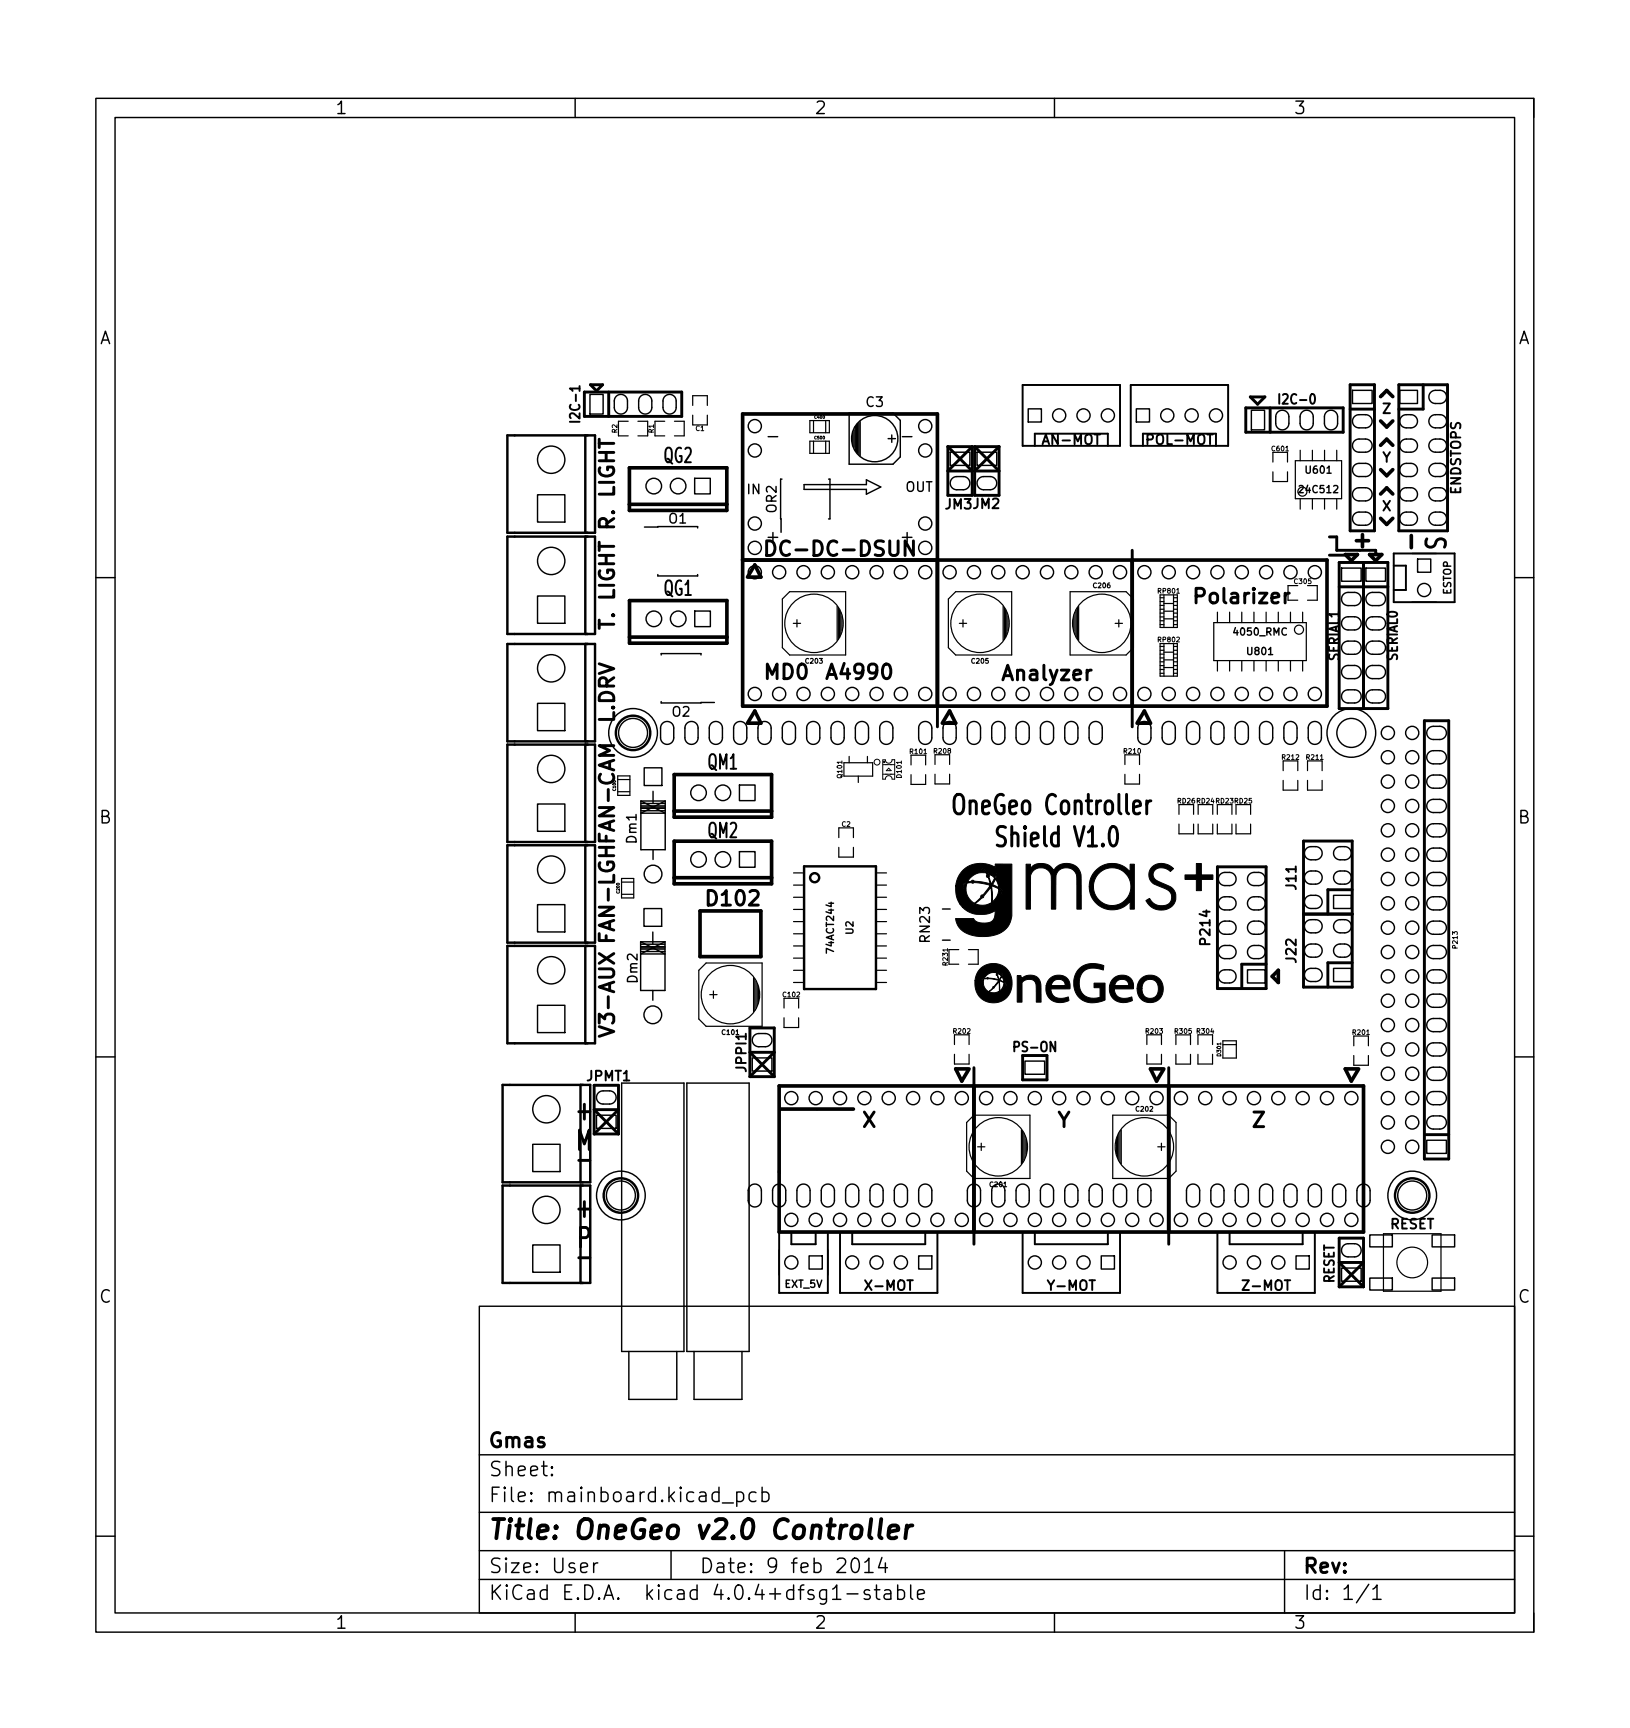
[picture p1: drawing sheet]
<svg xmlns="http://www.w3.org/2000/svg" width="170mm" height="180mm" viewBox="0 0 170 180" stroke-linecap="round" stroke-linejoin="round" font-family="sans-serif">
<defs><g id="words">
<g font-size="2.8">
<text x="150.9" y="57.4" transform="rotate(-90 150.9 57.4)">S</text>
<text x="100.5" y="85">OneGeo Controller</text>
<text x="104.6" y="88.4">Shield V1.0</text>
<text x="60.3" y="116.8">+</text>
<text x="60.1" y="120">M</text>
<text x="60.6" y="121.9">-</text>
<text x="60.3" y="130.2">P</text>
<text x="60.3" y="127">+</text>
<text x="60.6" y="132.1">-</text>
<text x="51" y="160.6">Title: OneGeo v2.0 Controller</text>
</g>
<g font-size="2.1">
<text x="69.2" y="48.3">QG2</text>
<text x="64.1" y="55" transform="rotate(-90 64.1 55)">R. LIGHT</text>
<text x="80.9" y="58">DC-DC-DSUN</text>
<text x="64.1" y="65.5" transform="rotate(-90 64.1 65.5)">T. LIGHT</text>
<text x="69.3" y="62.1">QG1</text>
<text x="125" y="63">Polarizer</text>
<text x="79.8" y="70.9">MD0</text>
<text x="86.5" y="70.9">A4990</text>
<text x="104.8" y="71">Analyzer</text>
<text x="64.1" y="75.4" transform="rotate(-90 64.1 75.4)">L.DRV</text>
<text x="73.9" y="80.3">QM1</text>
<text x="73.9" y="87.4">QM2</text>
<text x="73.9" y="94.5">D102</text>
<text x="64.1" y="98" transform="rotate(-90 64.1 98)">FAN-LGH FAN-CAM</text>
<text x="64.1" y="107.7" transform="rotate(-90 64.1 107.7)">V3-AUX</text>
<text x="90" y="117.6">X</text>
<text x="110.3" y="117.6">Y</text>
<text x="130.7" y="117.6">Z</text>
<text x="51" y="154">Sheet:</text>
<text x="51" y="151">Gmas</text>
<text x="51" y="156.7">File: mainboard.kicad_pcb</text>
<text x="51" y="166.9">KiCad E.D.A. kicad 4.0.4+dfsg1-stable</text>
<text x="51" y="164.1">Size: User</text>
<text x="73" y="164.1">Date: 9 feb 2014</text>
<text x="136" y="164.1">Rev:</text>
<text x="136" y="166.9">Id: 1/1</text>
</g>
<g font-size="1.8">
<text x="35" y="11.9">1</text>
<text x="85" y="11.9">2</text>
<text x="135" y="11.9">3</text>
<text x="10.3" y="35.9">A</text>
<text x="158.3" y="35.9">A</text>
<text x="10.3" y="85.9">B</text>
<text x="158.3" y="85.9">B</text>
<text x="10.3" y="135.9">C</text>
<text x="158.3" y="135.9">C</text>
<text x="35" y="169.9">1</text>
<text x="85" y="169.9">2</text>
<text x="135" y="169.9">3</text>
</g>
<g font-size="1.4">
<text x="60.5" y="43.7" transform="rotate(-90 60.5 43.7)">I2C-1</text>
<text x="90.4" y="42.4">C3</text>
<text x="108.9" y="46.4">AN-MOT</text>
<text x="119.8" y="46.4">POL-MOT</text>
<text x="133.8" y="42.2">I2C-0</text>
<text x="144.2" y="43.2">Z</text>
<text x="77.9" y="51.6">IN</text>
<text x="81" y="53.5" transform="rotate(-90 81 53.5)">OR2</text>
<text x="94.4" y="51.3">OUT</text>
<text x="98.6" y="53.1">JM3JM2</text>
<text x="144.2" y="53.3">X</text>
<text x="144.2" y="48.2">Y</text>
<text x="152.4" y="51.6" transform="rotate(-90 152.4 51.6)">ENDSTOPS</text>
<text x="69.8" y="54.6">O1</text>
<text x="139.7" y="68.9" transform="rotate(-90 139.7 68.9)">SERIAL1</text>
<text x="145.8" y="68.9" transform="rotate(-90 145.8 68.9)">SERIAL0</text>
<text x="70.1" y="74.8">O2</text>
<text x="66.4" y="87.9" transform="rotate(-90 66.4 87.9)">Dm1</text>
<text x="135.2" y="92.7" transform="rotate(-90 135.2 92.7)">J11</text>
<text x="97" y="98.2" transform="rotate(-90 97 98.2)">RN23</text>
<text x="126.2" y="98.4" transform="rotate(-90 126.2 98.4)">P214</text>
<text x="135.2" y="100.3" transform="rotate(-90 135.2 100.3)">J22</text>
<text x="66.5" y="102.5" transform="rotate(-90 66.5 102.5)">Dm2</text>
<text x="61.2" y="112.8">JPMT1</text>
<text x="77.8" y="111.7" transform="rotate(-90 77.8 111.7)">JPPI1</text>
<text x="106" y="109.7">PS-ON</text>
<text x="145" y="128.2">RESET</text>
<text x="90.4" y="134.6">X-MOT</text>
<text x="109.5" y="134.6">Y-MOT</text>
<text x="129.8" y="134.6">Z-MOT</text>
<text x="139.2" y="133.9" transform="rotate(-90 139.2 133.9)">RESET</text>
</g>
<g font-size="1.1">
<text x="151.4" y="62.1" transform="rotate(-90 151.4 62.1)">ESTOP</text>
<text x="81.8" y="134.3">EXT_5V</text>
</g>
<g font-size="1">
<text x="135.7" y="51.4">24C512</text>
<text x="136.3" y="49.4">U601</text>
<text x="128.8" y="66.3">4050_RMC</text>
<text x="130.2" y="68.3">U801</text>
<text x="87" y="99.3" transform="rotate(-90 87 99.3)">74ACT244</text>
<text x="89" y="97.4" transform="rotate(-90 89 97.4)">U2</text>
</g>
<g font-size=".7">
<text x="64.4" y="45.2" transform="rotate(-90 64.4 45.2)">R2</text>
<text x="68.2" y="45.2" transform="rotate(-90 68.2 45.2)">R1</text>
<text x="72.6" y="45">C1</text>
<text x="132.7" y="47.1">C601</text>
<text x="114.1" y="61.3">C206</text>
<text x="120.9" y="61.9">RP801</text>
<text x="135.1" y="60.9">C305</text>
<text x="84.1" y="69.2">C203</text>
<text x="101.4" y="69.2">C205</text>
<text x="120.9" y="67">RP802</text>
<text x="87.9" y="81.1" transform="rotate(-90 87.9 81.1)">Q101</text>
<text x="94.1" y="81.1" transform="rotate(-90 94.1 81.1)">D101</text>
<text x="95" y="78.7">R101</text>
<text x="97.5" y="78.6">R208</text>
<text x="117.3" y="78.6">R210</text>
<text x="122.9" y="83.8">RD26 RD24 RD23 RD25</text>
<text x="133.8" y="79.3">R212</text>
<text x="136.3" y="79.3">R211</text>
<text x="87.8" y="86.2">C2</text>
<text x="98.9" y="100.7" transform="rotate(-90 98.9 100.7)">R231</text>
<text x="152" y="98.9" transform="rotate(-90 152 98.9)">P213</text>
<text x="75.4" y="108">C101</text>
<text x="81.7" y="104">C102</text>
<text x="99.5" y="107.8">R202</text>
<text x="119.6" y="107.8">R203</text>
<text x="122.6" y="107.8">R305</text>
<text x="124.9" y="107.8">R304</text>
<text x="141.2" y="108">R201</text>
<text x="118.5" y="116">C202</text>
<text x="103.3" y="123.8">C201</text>
</g>
<text font-size=".6" x="127.4" y="110.1" transform="rotate(-90 127.4 110.1)">D301</text>
<g font-size=".4">
<text x="85" y="43.7">C400</text>
<text x="85" y="45.8">C500</text>
<text x="64.2" y="82.5" transform="rotate(-90 64.2 82.5)">C100</text>
<text x="64.6" y="93.2" transform="rotate(-90 64.6 93.2)">C200</text>
</g>
</g></defs>
<g fill="none" stroke="#000" stroke-width=".15">
<path d="M10 10.3h150v160h-150zM12 12.3h146v156h-146zM60 10.3v2M110 10.3v2M160 10.3v2M56.1 51.6h2.8v2.9h-2.8zM61.5 41.1h1.4v2.1h-1.4zM64.3 41.3a.69 .69 0 0 1 .7-.1 .69 .69 0 0 1 .5 .6v.7a.69 .69 0 0 1-.7 .7 .69 .69 0 0 1-.7-.7v-.8zM66.8 41.3a.69 .69 0 0 1 .8-.1 .69 .69 0 0 1 .4 .6v.7a.69 .69 0 0 1-.7 .7 .69 .69 0 0 1-.7-.7v-.8zM67.2 55l5.6-.1v.2M68.6 59.9v.2h4.2M69.4 41.3a.69 .69 0 0 1 .7-.1 .69 .69 0 0 1 .4 .6v.7a.69 .69 0 0 1-.7 .7 .69 .69 0 0 1-.6-.7v-.8z"/>
<path d="M72.5 49.9h1.6v1.6h-1.6zM80.1 45.6h1M80.1 56.1h1M80.6 55.6v1M81.6 50h-.2l.1 5.5M83.9 50.6h6.5v-.5l1.5 .7-1.5 .8v-.5h-6.5zM86.4 50h.2v4.1h-.2M88.6 43.1h4.6l.7 .8v3.8l-.7 .7h-4.6zM89 45.1v1.4M89.1 44.9v1.7M89.2 44.5v2.5M89.3 44.4v2.8"/>
<path d="M89.5 44.2v3.1M89.6 44.1v3.3M89.7 44v3.5M92.6 45.8h.8M93 45.4v.7M94.1 45.6h1M94.1 56.1h1M94.6 55.6v1M99.1 47.2h2.1v1.4h-2.1zM99.3 49.9l.4-.2h.8a.69 .69 0 0 1 .7 .7 .69 .69 0 0 1-.7 .7h-.7a.69 .69 0 0 1-.6-.4 .69 .69 0 0 1 .1-.8zM101.9 47.2h2.1v1.4h-2.1zM102.1 49.9l.4-.2h.8a.69 .69 0 0 1 .7 .7 .69 .69 0 0 1-.7 .7h-.7a.69 .69 0 0 1-.6-.4 .69 .69 0 0 1 .1-.8z"/>
<path d="M107.3 42.7h1.3v1.3h-1.3zM118.5 42.7h1.4v1.3h-1.4zM130.5 42.8h1.4v2h-1.4zM133.3 43a.69 .69 0 0 1 .7-.2 .69 .69 0 0 1 .5 .7v.7a.69 .69 0 0 1-.7 .6 .69 .69 0 0 1-.7-.6v-.8zM135.8 43a.69 .69 0 0 1 .8-.2 .69 .69 0 0 1 .4 .7v.7a.69 .69 0 0 1-.7 .6 .69 .69 0 0 1-.7-.6v-.8zM138.4 43a.69 .69 0 0 1 .7-.2 .69 .69 0 0 1 .4 .7v.7a.69 .69 0 0 1-.7 .6 .69 .69 0 0 1-.6-.6v-.8zM139.9 59.3h2.1v1.3h-2.1zM141.1 40.7h2v1.4h-2zM141.3 43.5l.4-.2h.8a.69 .69 0 0 1 .6 .6 .69 .69 0 0 1-.6 .7h-.7a.69 .69 0 0 1-.7-.4 .69 .69 0 0 1 .2-.7zM141.3 46l.4-.2h.8a.69 .69 0 0 1 .6 .7 .69 .69 0 0 1-.6 .7h-.7a.69 .69 0 0 1-.7-.4 .69 .69 0 0 1 .2-.8zM141.3 48.5l.4-.1 .8-.1a.69 .69 0 0 1 .6 .7 .69 .69 0 0 1-.6 .7h-.7a.69 .69 0 0 1-.7-.4 .69 .69 0 0 1 .2-.8zM141.3 51.1l.4-.2h.8a.69 .69 0 0 1 .6 .7 .69 .69 0 0 1-.6 .7h-.7a.69 .69 0 0 1-.7-.5 .69 .69 0 0 1 .2-.7z"/>
<path d="M141.3 53.6l.4-.2h.8a.69 .69 0 0 1 .6 .7 .69 .69 0 0 1-.6 .7h-.7a.69 .69 0 0 1-.7-.4 .69 .69 0 0 1 .2-.8zM142.5 59.3h2v1.3h-2zM146 40.7h1.9v1.4h-1.9zM146.2 43.5l.4-.2h.6a.69 .69 0 0 1 .7 .6 .69 .69 0 0 1-.7 .7h-.5a.69 .69 0 0 1-.6-.4 .69 .69 0 0 1 .1-.7zM146.2 46l.4-.2h.6a.69 .69 0 0 1 .7 .7 .69 .69 0 0 1-.7 .7h-.5a.69 .69 0 0 1-.6-.4 .69 .69 0 0 1 .1-.8zM146.2 48.5l.4-.1 .6-.1a.69 .69 0 0 1 .7 .7 .69 .69 0 0 1-.7 .7h-.5a.69 .69 0 0 1-.6-.4 .69 .69 0 0 1 .1-.8zM146.2 51.1l.4-.2h.6a.69 .69 0 0 1 .7 .7 .69 .69 0 0 1-.7 .7h-.5a.69 .69 0 0 1-.6-.5 .69 .69 0 0 1 .1-.7zM146.2 53.6l.4-.2h.6a.69 .69 0 0 1 .7 .7 .69 .69 0 0 1-.7 .7h-.5a.69 .69 0 0 1-.6-.4 .69 .69 0 0 1 .1-.8zM147.3 57.7h2.5M147.9 58.3h1.4v1.4h-1.4zM149.3 40.9l.3-.2h.6a.69 .69 0 0 1 .7 .7 .69 .69 0 0 1-.7 .7h-.5a.69 .69 0 0 1-.6-.4 .69 .69 0 0 1 .2-.8zM149.3 43.5l.3-.2h.6a.69 .69 0 0 1 .7 .6 .69 .69 0 0 1-.7 .7h-.5a.69 .69 0 0 1-.6-.4 .69 .69 0 0 1 .2-.7z"/>
<path d="M149.3 46l.3-.2h.6a.69 .69 0 0 1 .7 .7 .69 .69 0 0 1-.7 .7h-.5a.69 .69 0 0 1-.6-.4 .69 .69 0 0 1 .2-.8zM149.3 48.5l.3-.1 .6-.1a.69 .69 0 0 1 .7 .7 .69 .69 0 0 1-.7 .7h-.5a.69 .69 0 0 1-.6-.4 .69 .69 0 0 1 .2-.8zM149.3 51.1l.3-.2h.6a.69 .69 0 0 1 .7 .7 .69 .69 0 0 1-.7 .7h-.5a.69 .69 0 0 1-.6-.5 .69 .69 0 0 1 .2-.7zM149.7 54.8a.69 .69 0 0 1-.6-.7 .69 .69 0 0 1 .6-.7h.5a.69 .69 0 0 1 .7 .7 .69 .69 0 0 1-.7 .7M10 60.3h2M56.1 62.2h2.8v2.8h-2.8zM56.1 73.4h2.8v2.8h-2.8zM69 68.3v-.1h4.1v.1M69 73.2v.1h5.5M69.1 75.5a.69 .69 0 0 1 .8-.2 .69 .69 0 0 1 .4 .7v1a.69 .69 0 0 1-.7 .7 .69 .69 0 0 1-.7-.7v-1.2zM71.7 75.5a.69 .69 0 0 1 .7-.2 .69 .69 0 0 1 .4 .7v1a.69 .69 0 0 1-.7 .7 .69 .69 0 0 1-.7-.7l.1-1.2zM72.5 63.7h1.6v1.7h-1.6z"/>
<path d="M74.2 75.5a.69 .69 0 0 1 .7-.2 .69 .69 0 0 1 .5 .7v1a.69 .69 0 0 1-.7 .7 .69 .69 0 0 1-.7-.7v-1.2zM76.7 75.5a.69 .69 0 0 1 .8-.2 .69 .69 0 0 1 .4 .7v1a.69 .69 0 0 1-.7 .7 .69 .69 0 0 1-.7-.7v-1.2zM79.3 75.5a.69 .69 0 0 1 .7-.2 .69 .69 0 0 1 .4 .7v1a.69 .69 0 0 1-.6 .7 .69 .69 0 0 1-.7-.7v-1.2zM81.8 75.5a.69 .69 0 0 1 .8-.2 .69 .69 0 0 1 .4 .7v1a.69 .69 0 0 1-.7 .7 .69 .69 0 0 1-.7-.7v-1.2zM84.4 75.5a.69 .69 0 0 1 .7-.2 .69 .69 0 0 1 .4 .7v1a.69 .69 0 0 1-.7 .7 .69 .69 0 0 1-.7-.7l.1-1.2zM86.9 75.5a.69 .69 0 0 1 .7-.2 .69 .69 0 0 1 .5 .7v1a.69 .69 0 0 1-.7 .7 .69 .69 0 0 1-.7-.7v-1.2zM89.4 75.5a.69 .69 0 0 1 .8-.2 .69 .69 0 0 1 .4 .7v1a.69 .69 0 0 1-.7 .7 .69 .69 0 0 1-.7-.7v-1.2zM92 75.5a.69 .69 0 0 1 .7-.2 .69 .69 0 0 1 .4 .7v1a.69 .69 0 0 1-.6 .7 .69 .69 0 0 1-.7-.7v-1.2zM96 75.5a.69 .69 0 0 1 .8-.2 .69 .69 0 0 1 .4 .7v1a.69 .69 0 0 1-.7 .7 .69 .69 0 0 1-.7-.7v-1.2zM98.6 75.5a.69 .69 0 0 1 .7-.2 .69 .69 0 0 1 .4 .7v1a.69 .69 0 0 1-.6 .7 .69 .69 0 0 1-.7-.7v-1.2zM101.1 75.5a.69 .69 0 0 1 .8-.2 .69 .69 0 0 1 .4 .7v1a.69 .69 0 0 1-.7 .7 .69 .69 0 0 1-.7-.7v-1.2zM103.7 75.5a.69 .69 0 0 1 .7-.2 .69 .69 0 0 1 .4 .7v1a.69 .69 0 0 1-.7 .7 .69 .69 0 0 1-.6-.7v-1.2z"/>
<path d="M106.2 75.5a.69 .69 0 0 1 .7-.2 .69 .69 0 0 1 .5 .7v1a.69 .69 0 0 1-.7 .7 .69 .69 0 0 1-.7-.7v-1.2zM108.7 75.5a.69 .69 0 0 1 .8-.2 .69 .69 0 0 1 .4 .7v1a.69 .69 0 0 1-.7 .7 .69 .69 0 0 1-.7-.7v-1.2zM111.3 75.5a.69 .69 0 0 1 .7-.2 .69 .69 0 0 1 .4 .7v1a.69 .69 0 0 1-.6 .7 .69 .69 0 0 1-.7-.7v-1.2zM113.8 75.5a.69 .69 0 0 1 .8-.2 .69 .69 0 0 1 .4 .7v1a.69 .69 0 0 1-.7 .7 .69 .69 0 0 1-.7-.7v-1.2zM118.9 75.5a.69 .69 0 0 1 .7-.2 .69 .69 0 0 1 .5 .7v1a.69 .69 0 0 1-.7 .7 .69 .69 0 0 1-.7-.7v-1.2zM121.4 75.5a.69 .69 0 0 1 .8-.2 .69 .69 0 0 1 .4 .7v1a.69 .69 0 0 1-.7 .7 .69 .69 0 0 1-.7-.7v-1.2zM124 75.5a.69 .69 0 0 1 .7-.2 .69 .69 0 0 1 .4 .7v1a.69 .69 0 0 1-.6 .7 .69 .69 0 0 1-.7-.7v-1.2zM126.5 75.5a.69 .69 0 0 1 .8-.2 .69 .69 0 0 1 .4 .7v1a.69 .69 0 0 1-.7 .7 .69 .69 0 0 1-.7-.7v-1.2zM129.1 75.5a.69 .69 0 0 1 .7-.2 .69 .69 0 0 1 .4 .7v1a.69 .69 0 0 1-.7 .7 .69 .69 0 0 1-.6-.7v-1.2zM131.6 75.5a.69 .69 0 0 1 .7-.2 .69 .69 0 0 1 .5 .7v1a.69 .69 0 0 1-.7 .7 .69 .69 0 0 1-.7-.7v-1.2zM134.1 75.5a.69 .69 0 0 1 .8-.2 .69 .69 0 0 1 .4 .7v1a.69 .69 0 0 1-.7 .7 .69 .69 0 0 1-.7-.7v-1.2zM136.7 75.5a.69 .69 0 0 1 .7-.2 .69 .69 0 0 1 .4 .7v1a.69 .69 0 0 1-.6 .7 .69 .69 0 0 1-.7-.7v-1.2z"/>
<path d="M140.1 62l.4-.2h.8a.69 .69 0 0 1 .7 .7 .69 .69 0 0 1-.7 .7h-.7a.69 .69 0 0 1-.6-.4 .69 .69 0 0 1 .1-.8zM140.1 64.5l.4-.1 .8-.1a.69 .69 0 0 1 .7 .7 .69 .69 0 0 1-.7 .7h-.7a.69 .69 0 0 1-.6-.4 .69 .69 0 0 1 .1-.8zM140.1 67.1l.4-.2h.8a.69 .69 0 0 1 .7 .7 .69 .69 0 0 1-.7 .7h-.7a.69 .69 0 0 1-.6-.5 .69 .69 0 0 1 .1-.7zM140.1 69.6l.4-.2h.8a.69 .69 0 0 1 .7 .7 .69 .69 0 0 1-.7 .7h-.7a.69 .69 0 0 1-.6-.4 .69 .69 0 0 1 .1-.8zM140.1 72.2l.4-.2h.8a.69 .69 0 0 1 .7 .6 .69 .69 0 0 1-.7 .7h-.7a.69 .69 0 0 1-.6-.4 .69 .69 0 0 1 .1-.7zM142.7 62l.4-.2h.7a.69 .69 0 0 1 .7 .7 .69 .69 0 0 1-.7 .7h-.6a.69 .69 0 0 1-.7-.4 .69 .69 0 0 1 .2-.8zM142.7 64.5l.4-.1 .7-.1a.69 .69 0 0 1 .7 .7 .69 .69 0 0 1-.7 .7h-.6a.69 .69 0 0 1-.7-.4 .69 .69 0 0 1 .2-.8zM142.7 67.1l.4-.2h.7a.69 .69 0 0 1 .7 .7 .69 .69 0 0 1-.7 .7h-.6a.69 .69 0 0 1-.7-.5 .69 .69 0 0 1 .2-.7zM142.7 69.6l.4-.2h.7a.69 .69 0 0 1 .7 .7 .69 .69 0 0 1-.7 .7h-.6a.69 .69 0 0 1-.7-.4 .69 .69 0 0 1 .2-.8zM142.7 72.2l.4-.2h.7a.69 .69 0 0 1 .7 .6 .69 .69 0 0 1-.7 .7h-.6a.69 .69 0 0 1-.7-.4 .69 .69 0 0 1 .2-.7zM147.3 62.8h2.5M149 78.5l.4-.2h.8a.69 .69 0 0 1 .7 .7 .69 .69 0 0 1-.7 .7h-.7a.69 .69 0 0 1-.6-.4 .69 .69 0 0 1 .1-.8z"/>
<path d="M149 76l.4-.2h.8a.69 .69 0 0 1 .7 .7 .69 .69 0 0 1-.7 .6h-.7a.69 .69 0 0 1-.6-.4 .69 .69 0 0 1 .1-.7zM158 60.3h2M56.1 83.9h2.8v2.8h-2.8zM56.1 94.4h2.8v2.8h-2.8zM66.8 98.8h2.6M66.8 99h2.6M66.8 99.3h2.6M66.8 98.5h2.6M66.8 98.2l2.6 1.3h-2.6l2.6-1.3M66.8 98.9h2.6M66.8 98.2h2.6M66.8 98.2v5.1h2.6v-5.1"/>
<path d="M66.9 84.1h2.5M66.9 84.3h2.5M66.9 84.6h2.5M66.9 83.8h2.5M66.9 83.6l2.5 1.2h-2.5l2.5-1.2M66.9 84.2h2.5M66.9 83.6h2.5M66.9 83.6v5h2.5v-5M67.2 94.8h1.8v1.8h-1.8zM67.2 80.1h1.8v1.8h-1.8zM68.1 97.2v1.3M68.1 82.5v1.3"/>
<path d="M68.1 88.6v1.1M77.1 81.9h1.7v1.6h-1.7zM77.1 88.8h1.7v1.7h-1.7zM98.3 98.1h.8M98.3 94.8h.8M127.3 98.8l.4-.2h.6a.69 .69 0 0 1 .6 .7 .69 .69 0 0 1-.6 .7h-.5a.69 .69 0 0 1-.7-.4 .69 .69 0 0 1 .2-.8zM127.3 96.3l.4-.2h.6a.69 .69 0 0 1 .6 .7 .69 .69 0 0 1-.6 .7h-.5a.69 .69 0 0 1-.7-.5 .69 .69 0 0 1 .2-.7zM127.3 93.8l.4-.2h.6a.69 .69 0 0 1 .6 .6 .69 .69 0 0 1-.6 .7h-.5a.69 .69 0 0 1-.7-.4 .69 .69 0 0 1 .2-.7zM127.3 91.2l.4-.2h.6a.69 .69 0 0 1 .6 .7 .69 .69 0 0 1-.6 .7h-.5a.69 .69 0 0 1-.7-.4 .69 .69 0 0 1 .2-.8zM130.3 98.8l.4-.2h.6a.69 .69 0 0 1 .7 .7 .69 .69 0 0 1-.7 .7h-.5a.69 .69 0 0 1-.6-.4 .69 .69 0 0 1 .1-.8zM130.3 96.3l.4-.2h.6a.69 .69 0 0 1 .7 .7 .69 .69 0 0 1-.7 .7h-.5a.69 .69 0 0 1-.6-.5 .69 .69 0 0 1 .1-.7zM130.3 93.8l.4-.2h.6a.69 .69 0 0 1 .7 .6 .69 .69 0 0 1-.7 .7h-.5a.69 .69 0 0 1-.6-.4 .69 .69 0 0 1 .1-.7z"/>
<path d="M130.3 91.2l.4-.2h.6a.69 .69 0 0 1 .7 .7 .69 .69 0 0 1-.7 .7h-.5a.69 .69 0 0 1-.6-.4 .69 .69 0 0 1 .1-.8zM136.3 93.6l.3-.2h.6a.69 .69 0 0 1 .7 .7 .69 .69 0 0 1-.7 .7h-.4a.69 .69 0 0 1-.7-.4 .69 .69 0 0 1 .2-.8zM136.3 91.1l.3-.2h.6a.69 .69 0 0 1 .7 .6 .69 .69 0 0 1-.7 .7h-.4a.69 .69 0 0 1-.7-.4 .69 .69 0 0 1 .2-.7zM136.3 88.5l.3-.2h.6a.69 .69 0 0 1 .7 .7 .69 .69 0 0 1-.7 .7h-.4a.69 .69 0 0 1-.7-.4 .69 .69 0 0 1 .2-.8zM136.3 98.7l.3-.2h.6a.69 .69 0 0 1 .7 .7 .69 .69 0 0 1-.7 .7h-.4a.69 .69 0 0 1-.7-.5 .69 .69 0 0 1 .2-.7zM136.3 96.1l.3-.1 .6-.1a.69 .69 0 0 1 .7 .7 .69 .69 0 0 1-.7 .7h-.4a.69 .69 0 0 1-.7-.4 .69 .69 0 0 1 .2-.8zM139.1 93.4h1.9v1.4h-1.9zM139.3 91.1l.4-.2h.6a.69 .69 0 0 1 .7 .6 .69 .69 0 0 1-.7 .7h-.5a.69 .69 0 0 1-.6-.4 .69 .69 0 0 1 .1-.7zM139.3 88.5l.4-.2h.6a.69 .69 0 0 1 .7 .7 .69 .69 0 0 1-.7 .7h-.5a.69 .69 0 0 1-.6-.4 .69 .69 0 0 1 .1-.8zM139.3 98.7l.4-.2h.6a.69 .69 0 0 1 .7 .7 .69 .69 0 0 1-.7 .7h-.5a.69 .69 0 0 1-.6-.5 .69 .69 0 0 1 .1-.7zM139.3 96.1l.4-.1 .6-.1a.69 .69 0 0 1 .7 .7 .69 .69 0 0 1-.7 .7h-.5a.69 .69 0 0 1-.6-.4 .69 .69 0 0 1 .1-.8zM149 98.8l.4-.2h.8a.69 .69 0 0 1 .7 .7 .69 .69 0 0 1-.7 .7h-.7a.69 .69 0 0 1-.6-.4 .69 .69 0 0 1 .1-.8z"/>
<path d="M149 96.3l.4-.2h.8a.69 .69 0 0 1 .7 .7 .69 .69 0 0 1-.7 .7h-.7a.69 .69 0 0 1-.6-.5 .69 .69 0 0 1 .1-.7zM149 93.8l.4-.2h.8a.69 .69 0 0 1 .7 .6 .69 .69 0 0 1-.7 .7h-.7a.69 .69 0 0 1-.6-.4 .69 .69 0 0 1 .1-.7zM149 91.2l.4-.2h.8a.69 .69 0 0 1 .7 .7 .69 .69 0 0 1-.7 .7h-.7a.69 .69 0 0 1-.6-.4 .69 .69 0 0 1 .1-.8zM149 88.7l.4-.2h.8a.69 .69 0 0 1 .7 .7 .69 .69 0 0 1-.7 .6h-.7a.69 .69 0 0 1-.6-.4 .69 .69 0 0 1 .1-.7zM149 86.1l.4-.2h.8a.69 .69 0 0 1 .7 .7 .69 .69 0 0 1-.7 .7h-.7a.69 .69 0 0 1-.6-.4 .69 .69 0 0 1 .1-.8zM149 83.6l.4-.2h.8a.69 .69 0 0 1 .7 .7 .69 .69 0 0 1-.7 .7h-.7a.69 .69 0 0 1-.6-.5 .69 .69 0 0 1 .1-.7zM149 81.1l.4-.2h.8a.69 .69 0 0 1 .7 .6 .69 .69 0 0 1-.7 .7h-.7a.69 .69 0 0 1-.6-.4 .69 .69 0 0 1 .1-.7zM10 110.3h2M55.6 119.4h2.8v2.8h-2.8zM56.1 104.9h2.8v2.8h-2.8zM62.2 116.3h2.1v1.4h-2.1zM62.4 114l.4-.2h.8a.69 .69 0 0 1 .7 .7 .69 .69 0 0 1-.7 .7h-.7a.69 .69 0 0 1-.6-.4 .69 .69 0 0 1 .1-.8z"/>
<path d="M64.9 113h6.5v28h-6.5zM68.1 103.3v1M71.7 113h6.4v28h-6.4zM78.5 110.4h2v1.3h-2zM78.7 108l.3-.2h.8a.69 .69 0 0 1 .7 .7 .69 .69 0 0 1-.7 .7h-.6a.69 .69 0 0 1-.7-.4 .69 .69 0 0 1 .2-.8zM106.9 110.7h2.1v1.4h-2.1zM127.3 101.4l.4-.2h.6a.69 .69 0 0 1 .6 .7 .69 .69 0 0 1-.6 .6h-.5a.69 .69 0 0 1-.7-.4 .69 .69 0 0 1 .2-.7zM130.1 101.2h1.9v1.3h-1.9zM136.3 101.2l.3-.2h.6a.69 .69 0 0 1 .7 .7 .69 .69 0 0 1-.7 .7h-.4a.69 .69 0 0 1-.7-.4 .69 .69 0 0 1 .2-.8zM139.1 101h1.9v1.4h-1.9zM148.8 119h2.1v1.3h-2.1zM149 116.6l.4-.2h.8a.69 .69 0 0 1 .7 .7 .69 .69 0 0 1-.7 .7h-.7a.69 .69 0 0 1-.6-.4 .69 .69 0 0 1 .1-.8z"/>
<path d="M149 114.1l.4-.2h.8a.69 .69 0 0 1 .7 .7 .69 .69 0 0 1-.7 .6h-.7a.69 .69 0 0 1-.6-.4 .69 .69 0 0 1 .1-.7zM149 111.5l.4-.2h.8a.69 .69 0 0 1 .7 .7 .69 .69 0 0 1-.7 .7h-.7a.69 .69 0 0 1-.6-.4 .69 .69 0 0 1 .1-.8zM149 109l.4-.2h.8a.69 .69 0 0 1 .7 .7 .69 .69 0 0 1-.7 .7h-.7a.69 .69 0 0 1-.6-.5 .69 .69 0 0 1 .1-.7zM149 106.5l.4-.2h.8a.69 .69 0 0 1 .7 .6 .69 .69 0 0 1-.7 .7h-.7a.69 .69 0 0 1-.6-.4 .69 .69 0 0 1 .1-.7zM149 103.9l.4-.2h.8a.69 .69 0 0 1 .7 .7 .69 .69 0 0 1-.7 .7h-.7a.69 .69 0 0 1-.6-.4 .69 .69 0 0 1 .1-.8zM149 101.4l.4-.2h.8a.69 .69 0 0 1 .7 .7 .69 .69 0 0 1-.7 .6h-.7a.69 .69 0 0 1-.6-.4 .69 .69 0 0 1 .1-.7zM158 110.3h2M50 136.3h108v32h-108zM55.6 129.9h2.8v2.8h-2.8zM78.3 123.7a.69 .69 0 0 1 .7-.1 .69 .69 0 0 1 .4 .6v1a.69 .69 0 0 1-.7 .7 .69 .69 0 0 1-.6-.7v-1.1zM80.8 123.7a.69 .69 0 0 1 .7-.1 .69 .69 0 0 1 .5 .6v1a.69 .69 0 0 1-.7 .7 .69 .69 0 0 1-.7-.7v-1.1zM81.3 130.4v2.6"/>
<path d="M83.3 123.7a.69 .69 0 0 1 .8-.1 .69 .69 0 0 1 .4 .6v1a.69 .69 0 0 1-.7 .7 .69 .69 0 0 1-.7-.7v-1.1zM84.4 131h1.4v1.4h-1.4zM85.9 123.7a.69 .69 0 0 1 .7-.1 .69 .69 0 0 1 .4 .6v1a.69 .69 0 0 1-.6 .7 .69 .69 0 0 1-.7-.7v-1.1zM86.4 130.4v2.6M88.4 123.7a.69 .69 0 0 1 .8-.1 .69 .69 0 0 1 .4 .6v1a.69 .69 0 0 1-.7 .7 .69 .69 0 0 1-.7-.7v-1.1zM91 123.7a.69 .69 0 0 1 .7-.1 .69 .69 0 0 1 .4 .6v1a.69 .69 0 0 1-.7 .7 .69 .69 0 0 1-.6-.7v-1.1zM93.5 123.7a.69 .69 0 0 1 .7-.1 .69 .69 0 0 1 .5 .6v1a.69 .69 0 0 1-.7 .7 .69 .69 0 0 1-.7-.7v-1.1zM95.8 131h1.4v1.4h-1.4zM96 123.7a.69 .69 0 0 1 .8-.1 .69 .69 0 0 1 .4 .6v1a.69 .69 0 0 1-.7 .7 .69 .69 0 0 1-.7-.7v-1.1zM101.1 123.7a.69 .69 0 0 1 .8-.1 .69 .69 0 0 1 .4 .6v1a.69 .69 0 0 1-.7 .7 .69 .69 0 0 1-.7-.7v-1.1zM103.7 123.7a.69 .69 0 0 1 .7-.1 .69 .69 0 0 1 .4 .6v1a.69 .69 0 0 1-.7 .7 .69 .69 0 0 1-.6-.7v-1.1zM106.2 123.7a.69 .69 0 0 1 .7-.1 .69 .69 0 0 1 .5 .6v1a.69 .69 0 0 1-.7 .7 .69 .69 0 0 1-.7-.7v-1.1z"/>
<path d="M108.7 123.7a.69 .69 0 0 1 .8-.1 .69 .69 0 0 1 .4 .6v1a.69 .69 0 0 1-.7 .7 .69 .69 0 0 1-.7-.7v-1.1zM111.3 123.7a.69 .69 0 0 1 .7-.1 .69 .69 0 0 1 .4 .6v1a.69 .69 0 0 1-.6 .7 .69 .69 0 0 1-.7-.7v-1.1zM113.8 123.7a.69 .69 0 0 1 .8-.1 .69 .69 0 0 1 .4 .6v1a.69 .69 0 0 1-.7 .7 .69 .69 0 0 1-.7-.7v-1.1zM114.9 131h1.4v1.4h-1.4zM116.4 123.7a.69 .69 0 0 1 .7-.1 .69 .69 0 0 1 .4 .6v1a.69 .69 0 0 1-.7 .7 .69 .69 0 0 1-.6-.7v-1.1zM118.9 123.7a.69 .69 0 0 1 .7-.1 .69 .69 0 0 1 .5 .6v1a.69 .69 0 0 1-.7 .7 .69 .69 0 0 1-.7-.7v-1.1zM124 123.7a.69 .69 0 0 1 .7-.1 .69 .69 0 0 1 .4 .6v1a.69 .69 0 0 1-.6 .7 .69 .69 0 0 1-.7-.7v-1.1zM126.5 123.7a.69 .69 0 0 1 .8-.1 .69 .69 0 0 1 .4 .6v1a.69 .69 0 0 1-.7 .7 .69 .69 0 0 1-.7-.7v-1.1zM129.1 123.7a.69 .69 0 0 1 .7-.1 .69 .69 0 0 1 .4 .6v1a.69 .69 0 0 1-.7 .7 .69 .69 0 0 1-.6-.7v-1.1zM131.6 123.7a.69 .69 0 0 1 .7-.1 .69 .69 0 0 1 .5 .6v1a.69 .69 0 0 1-.7 .7 .69 .69 0 0 1-.7-.7v-1.1zM134.1 123.7a.69 .69 0 0 1 .8-.1 .69 .69 0 0 1 .4 .6v1a.69 .69 0 0 1-.7 .7 .69 .69 0 0 1-.7-.7v-1.1zM135.2 131h1.4v1.4h-1.4z"/>
<path d="M136.7 123.7a.69 .69 0 0 1 .7-.1 .69 .69 0 0 1 .4 .6v1a.69 .69 0 0 1-.6 .7 .69 .69 0 0 1-.7-.7v-1.1zM139.2 123.7a.69 .69 0 0 1 .8-.1 .69 .69 0 0 1 .4 .6v1a.69 .69 0 0 1-.7 .7 .69 .69 0 0 1-.7-.7v-1.1zM139.9 132.3h2.1v1.4h-2.1zM140.1 129.9l.4-.1 .8-.1a.69 .69 0 0 1 .7 .7 .69 .69 0 0 1-.7 .7h-.7a.69 .69 0 0 1-.6-.4 .69 .69 0 0 1 .1-.8zM141.8 123.7a.69 .69 0 0 1 .7-.1 .69 .69 0 0 1 .4 .6v1a.69 .69 0 0 1-.7 .7 .69 .69 0 0 1-.6-.7v-1.1zM142.9 133.3h2.3v1.3h-2.3zM142.9 128.8h2.3v1.3h-2.3zM149.4 133.3h2.3v1.3h-2.3zM149.4 128.8h2.3v1.3h-2.3zM50 157.8h108M50 151.8h108M57.6 153.8v.1h-.1l.1-.1v.1"/>
<path d="M57.6 153v.1v.1l-.1-.1 .1-.1v.2M65.6 141v5h5v-5M72.4 141v5h5v-5M75.4 156.8h1.1M76.9 155.7l.4-.1 .3 .3v.5l-.2 .2h-.1h-.4M76.9 155.6v1.5M78.9 155.7l-.5-.1-.3 .3v.5l.2 .2h.1h.5M79.5 155.7l.4-.1 .3 .3v.5l-.1 .2h-.2h-.4M79.5 155.1v1.5M10 160.3h2M50 164.8h108M50 161.8h108"/>
<path d="M60 168.3v2M61.9 163v1M62.4 163a.38 .38 0 0 0-.5 .3M70 161.8v3M88.4 166.3h1.1M89 162.6a.36 .36 0 0 1 .6 .2 .88 .88 0 0 1-.3 1.2 .38 .38 0 0 1-.4-.2 1.17 1.17 0 0 1 .1-1.2zM90.2 163l.4-.5v1.5M90.2 164h.9M90.7 165.9l-.3-.1-.3 .3 .1 .2 .5 .1 .1 .2-.1 .2h-.1h-.5M91.2 165.8h.6M91.4 165.3v1.3l.1 .2h.3M92 162.5l-.4 1h1"/>
<path d="M92.3 165.9l.1-.1 .5 .1v.2v.7M92.4 163v1M92.9 166.2l-.5 .1a.29 .29 0 0 0-.2 .3 .29 .29 0 0 0 .2 .2h.5M93.6 165.9l.5-.1 .3 .3v.5l-.2 .2h-.1h-.5M93.6 165.3v1.5M95 165.3v1.3l.2 .2M95.7 166.3l.7-.1v-.3l-.5-.1-.2 .3 .1 .7h.1h.5M110 168.3v2M134 161.8v6.5M142.8 165.3l-1.3 1.9M143.2 165.8l.4-.5v1.5M143.2 166.8h.9"/>
<path d="M158 160.3h2M160 168.3v2"/>
<circle cx="57.5" cy="48" r="1.42"/>
<circle cx="57.5" cy="58.5" r="1.42"/>
<circle cx="68.2" cy="50.7" r=".81"/>
<circle cx="70.7" cy="50.7" r=".81"/>
<circle cx="78.7" cy="47" r=".69"/>
<circle cx="78.7" cy="59.7" r=".69"/>
<circle cx="78.7" cy="44.5" r=".69"/>
<circle cx="78.7" cy="54.6" r=".69"/>
<circle cx="78.7" cy="57.2" r=".69"/>
<circle cx="81.3" cy="59.7" r=".69"/>
<circle cx="83.8" cy="59.7" r=".69"/>
<circle cx="86.4" cy="59.7" r=".69"/>
<circle cx="88.9" cy="59.7" r=".69"/>
<circle cx="91.2" cy="45.8" r="2.41"/>
<circle cx="91.4" cy="59.7" r=".69"/>
<circle cx="94" cy="59.7" r=".69"/>
<circle cx="96.5" cy="57.2" r=".69"/>
<circle cx="96.5" cy="59.7" r=".69"/>
<circle cx="96.5" cy="44.5" r=".69"/>
<circle cx="96.5" cy="54.6" r=".69"/>
<circle cx="96.5" cy="47" r=".69"/>
<circle cx="99.1" cy="59.7" r=".69"/>
<circle cx="101.6" cy="59.7" r=".69"/>
<circle cx="104.1" cy="59.7" r=".69"/>
<circle cx="106.7" cy="59.7" r=".69"/>
<circle cx="109.2" cy="59.7" r=".69"/>
<circle cx="110.5" cy="43.3" r=".69"/>
<circle cx="111.8" cy="59.7" r=".69"/>
<circle cx="113" cy="43.3" r=".69"/>
<circle cx="114.3" cy="59.7" r=".69"/>
<circle cx="115.6" cy="43.3" r=".69"/>
<circle cx="116.8" cy="59.7" r=".69"/>
<circle cx="119.4" cy="59.7" r=".69"/>
<circle cx="121.8" cy="43.3" r=".69"/>
<circle cx="121.9" cy="59.7" r=".69"/>
<circle cx="124.3" cy="43.3" r=".69"/>
<circle cx="124.5" cy="59.7" r=".69"/>
<circle cx="126.8" cy="43.3" r=".69"/>
<circle cx="127" cy="59.7" r=".69"/>
<circle cx="129.5" cy="59.7" r=".69"/>
<circle cx="132.1" cy="59.7" r=".69"/>
<circle cx="134.6" cy="59.7" r=".69"/>
<circle cx="137.2" cy="59.7" r=".69"/>
<circle cx="57.5" cy="69.7" r="1.42"/>
<circle cx="66" cy="76.5" r="2.54"/>
<circle cx="66" cy="76.5" r="1.51"/>
<circle cx="68.2" cy="64.6" r=".81"/>
<circle cx="70.8" cy="64.6" r=".81"/>
<circle cx="78.7" cy="72.4" r=".69"/>
<circle cx="81.3" cy="72.4" r=".69"/>
<circle cx="83.8" cy="72.4" r=".69"/>
<circle cx="86.4" cy="72.4" r=".69"/>
<circle cx="88.9" cy="72.4" r=".69"/>
<circle cx="91.4" cy="72.4" r=".69"/>
<circle cx="94" cy="72.4" r=".69"/>
<circle cx="96.5" cy="72.4" r=".69"/>
<circle cx="99.1" cy="72.4" r=".69"/>
<circle cx="101.6" cy="72.4" r=".69"/>
<circle cx="104.1" cy="72.4" r=".69"/>
<circle cx="106.7" cy="72.4" r=".69"/>
<circle cx="109.2" cy="72.4" r=".69"/>
<circle cx="111.8" cy="72.4" r=".69"/>
<circle cx="114.3" cy="72.4" r=".69"/>
<circle cx="116.8" cy="72.4" r=".69"/>
<circle cx="119.4" cy="72.4" r=".69"/>
<circle cx="121.9" cy="72.4" r=".69"/>
<circle cx="124.5" cy="72.4" r=".69"/>
<circle cx="127" cy="72.4" r=".69"/>
<circle cx="129.5" cy="72.4" r=".69"/>
<circle cx="132.1" cy="72.4" r=".69"/>
<circle cx="134.6" cy="72.4" r=".69"/>
<circle cx="137.2" cy="72.4" r=".69"/>
<circle cx="141" cy="76.5" r="2.54"/>
<circle cx="141" cy="76.5" r="1.51"/>
<circle cx="144.8" cy="79" r=".69"/>
<circle cx="144.8" cy="76.5" r=".69"/>
<circle cx="147.3" cy="79" r=".69"/>
<circle cx="147.3" cy="76.5" r=".69"/>
<circle cx="148.6" cy="61.5" r=".69"/>
<circle cx="57.5" cy="90.7" r="1.42"/>
<circle cx="57.5" cy="80.2" r="1.42"/>
<circle cx="68.1" cy="91.2" r=".92"/>
<circle cx="72.9" cy="82.7" r=".81"/>
<circle cx="72.9" cy="89.7" r=".81"/>
<circle cx="75.4" cy="82.7" r=".81"/>
<circle cx="75.4" cy="89.7" r=".81"/>
<circle cx="144.8" cy="89.2" r=".69"/>
<circle cx="144.8" cy="86.6" r=".69"/>
<circle cx="144.8" cy="81.5" r=".69"/>
<circle cx="144.8" cy="84.1" r=".69"/>
<circle cx="144.8" cy="91.7" r=".69"/>
<circle cx="144.8" cy="94.2" r=".69"/>
<circle cx="144.8" cy="96.8" r=".69"/>
<circle cx="144.8" cy="99.3" r=".69"/>
<circle cx="147.3" cy="81.5" r=".69"/>
<circle cx="147.3" cy="86.6" r=".69"/>
<circle cx="147.3" cy="91.7" r=".69"/>
<circle cx="147.3" cy="94.2" r=".69"/>
<circle cx="147.3" cy="96.8" r=".69"/>
<circle cx="147.3" cy="99.3" r=".69"/>
<circle cx="147.3" cy="84.1" r=".69"/>
<circle cx="147.3" cy="89.2" r=".69"/>
<circle cx="57" cy="115.7" r="1.42"/>
<circle cx="57.5" cy="101.2" r="1.42"/>
<circle cx="68.1" cy="105.9" r=".92"/>
<circle cx="82.5" cy="114.6" r=".69"/>
<circle cx="85.1" cy="114.6" r=".69"/>
<circle cx="87.6" cy="114.6" r=".69"/>
<circle cx="90.2" cy="114.6" r=".69"/>
<circle cx="92.7" cy="114.6" r=".69"/>
<circle cx="95.2" cy="114.6" r=".69"/>
<circle cx="97.8" cy="114.6" r=".69"/>
<circle cx="100.3" cy="114.6" r=".69"/>
<circle cx="102.9" cy="114.6" r=".69"/>
<circle cx="105.4" cy="114.6" r=".69"/>
<circle cx="107.9" cy="114.6" r=".69"/>
<circle cx="110.5" cy="114.6" r=".69"/>
<circle cx="113" cy="114.6" r=".69"/>
<circle cx="115.6" cy="114.6" r=".69"/>
<circle cx="118.1" cy="114.6" r=".69"/>
<circle cx="120.6" cy="114.6" r=".69"/>
<circle cx="123.2" cy="114.6" r=".69"/>
<circle cx="125.7" cy="114.6" r=".69"/>
<circle cx="128.3" cy="114.6" r=".69"/>
<circle cx="130.8" cy="114.6" r=".69"/>
<circle cx="133.3" cy="114.6" r=".69"/>
<circle cx="135.9" cy="114.6" r=".69"/>
<circle cx="138.4" cy="114.6" r=".69"/>
<circle cx="141" cy="114.6" r=".69"/>
<circle cx="144.8" cy="112" r=".69"/>
<circle cx="144.8" cy="119.6" r=".69"/>
<circle cx="144.8" cy="101.9" r=".69"/>
<circle cx="144.8" cy="106.9" r=".69"/>
<circle cx="144.8" cy="114.6" r=".69"/>
<circle cx="144.8" cy="117.1" r=".69"/>
<circle cx="144.8" cy="104.4" r=".69"/>
<circle cx="144.8" cy="109.5" r=".69"/>
<circle cx="147.3" cy="119.6" r=".69"/>
<circle cx="147.3" cy="104.4" r=".69"/>
<circle cx="147.3" cy="112" r=".69"/>
<circle cx="147.3" cy="117.1" r=".69"/>
<circle cx="147.3" cy="109.5" r=".69"/>
<circle cx="147.3" cy="101.9" r=".69"/>
<circle cx="147.3" cy="106.9" r=".69"/>
<circle cx="147.3" cy="114.6" r=".69"/>
<circle cx="57" cy="126.2" r="1.42"/>
<circle cx="64.8" cy="124.7" r="2.54"/>
<circle cx="64.8" cy="124.7" r="1.51"/>
<circle cx="82.5" cy="131.7" r=".69"/>
<circle cx="82.5" cy="127.3" r=".69"/>
<circle cx="85.1" cy="127.3" r=".69"/>
<circle cx="87.6" cy="127.3" r=".69"/>
<circle cx="88.9" cy="131.7" r=".69"/>
<circle cx="90.2" cy="127.3" r=".69"/>
<circle cx="91.4" cy="131.7" r=".69"/>
<circle cx="92.7" cy="127.3" r=".69"/>
<circle cx="94" cy="131.7" r=".69"/>
<circle cx="95.2" cy="127.3" r=".69"/>
<circle cx="97.8" cy="127.3" r=".69"/>
<circle cx="100.3" cy="127.3" r=".69"/>
<circle cx="102.9" cy="127.3" r=".69"/>
<circle cx="105.4" cy="127.3" r=".69"/>
<circle cx="107.9" cy="131.7" r=".69"/>
<circle cx="107.9" cy="127.3" r=".69"/>
<circle cx="110.5" cy="131.7" r=".69"/>
<circle cx="110.5" cy="127.3" r=".69"/>
<circle cx="113" cy="131.7" r=".69"/>
<circle cx="113" cy="127.3" r=".69"/>
<circle cx="115.6" cy="127.3" r=".69"/>
<circle cx="118.1" cy="127.3" r=".69"/>
<circle cx="120.6" cy="127.3" r=".69"/>
<circle cx="123.2" cy="127.3" r=".69"/>
<circle cx="125.7" cy="127.3" r=".69"/>
<circle cx="128.3" cy="131.7" r=".69"/>
<circle cx="128.3" cy="127.3" r=".69"/>
<circle cx="130.8" cy="127.3" r=".69"/>
<circle cx="130.8" cy="131.7" r=".69"/>
<circle cx="133.3" cy="127.3" r=".69"/>
<circle cx="133.3" cy="131.7" r=".69"/>
<circle cx="135.9" cy="127.3" r=".69"/>
<circle cx="138.4" cy="127.3" r=".69"/>
<circle cx="141" cy="127.3" r=".69"/>
<circle cx="147.3" cy="124.7" r="2.54"/>
<circle cx="147.3" cy="124.7" r="1.51"/>
</g>
<path d="M90.9 158.5l-.2 1.7v.2l.2 .1M91.9 158.5l-.2 1.7 .1 .2 .2 .1M92.7 159.8l1-.2-.1-.4-.1-.1h-.4l-.2 .1-.1 .2-.1 .8v.2l.2 .1h.4l.2-.1M94.6 159.1l-.2 1.4M95.2 159.1a.59 .59 0 0 0-.6 .4" fill="none" stroke="#000" stroke-width=".4"/>
<g fill="none" stroke="#000" stroke-width=".3">
<path d="M61 40.9h10.1v2.5h-10.1zM61.6 40.1h1.3l-.7 .7zM63.5 40.9v2.5M80 56.4a.8 .8 0 0 1 .8 .5 .8 .8 0 0 1-.2 1h-.6zM95.3 56.4v1.5l-.9-1.5v1.5M97.8 57.4v1.3M98.9 46.6l2.5 2.5h-2.5l2.5-2.5M98.9 46.6h2.5M98.9 46.6v5.1h2.5v-5.1M101.7 46.6l2.5 2.5h-2.5l2.5-2.5M101.7 46.6v5.1h2.5v-5.1M101.7 46.6h2.5"/>
<path d="M118.1 57.4v1.3M130 42.6h10.1v2.5h-10.1zM130.4 41.4h1.6l-.8 .8zM132.5 42.6v2.5M138.7 56h.7v1.4h4.1v.4h.1M138.7 57.9h1.5M139.7 58.7h5.1v15.2h-5.1zM140.8 40.1h2.6v15.3h-2.6zM140.8 42.7h2.6M142.2 58.7v15.2M145.9 40.1h5.1v15.3h-5.1zM148.5 40.1v2.6h-2.6"/>
<path d="M97.8 73.9v1.9M118.1 73.9v1.9M139.7 61.2h5.1M148.6 75.2h2.5v45.7h-2.5zM99.7 83l.2-.1h.3l.1 .1a1.82 1.82 0 0 1 0 1.8l-.1 .1h-.3l-.2-.1a1.82 1.82 0 0 1 0-1.8zM127 90.4h5.1v12.7h-5.1zM136 87.7h5.1v15.3h-5.1zM136 95.4h5.1M141.1 92.8h-2.6v2.6M62 118.3l2.5-2.5h-2.5l2.5 2.5M62 118.3v-5.1h2.5v5.1M62 118.3h2.5"/>
<path d="M78.2 112.3l2.6-2.5h-2.6l2.6 2.5M78.2 112.3v-5.1h2.6v5.1M78.2 112.3h2.6M101.6 111.4v1.9M106.7 110.1h2.5v2.6h-2.5zM121.9 111.4v1.9M132.1 100.6h-2.6v2.5M141.1 100.4h-2.6v2.6M148.6 118.4h2.5M81.3 122.2v.1M101.6 128.5v1.3M121.9 128.5v1.3"/>
<path d="M139.7 134.2v-5h2.5v5M139.7 134.2l2.5-2.5h-2.5l2.5 2.5M139.7 134.2h2.5"/>
</g>
<g fill="none" stroke="#000" stroke-width=".38">
<path d="M65.7 48.8h10.1v4.4h-10.1zM65.7 52.6h10.1M77.5 58.4h60.9v15.3h-60.9v-30.5h20.3v30.5M118.1 58.4v15.3M140.3 57.9h1.3l-.6 .6zM141.5 56.4h1.3M142.1 55.8v1.2M142.9 57.9h1.2l-.6 .6zM144 51.5l.7-.6 .6 .6M144 54.1l.7 .6 .6-.6M144 49l.7 .6 .6-.6M144 46.5l.7-.7 .6 .7"/>
<path d="M144 43.9l.7 .6 .6-.6M144 41.4l.7-.7 .6 .7M147.2 55.9v1.2M65.7 62.7h10.1v4.4h-10.1zM65.7 66.5h10.1M78 75.4l.7-1.2 .7 1.2h-1.3M78 60.2l.7-1.3 .7 1.3h-1.3M98.3 75.4l.8-1.2 .6 1.2h-1.3M118.6 75.4l.8-1.2 .6 1.2h-1.3M70.3 80.8h10.2v4.4h-10.2zM70.3 87.8h10.2v4.4h-10.2zM70.3 84.6h10.2"/>
<path d="M70.3 91.6h10.2M73 99.8v-4.8h6.4v4.8M73 99.8h6.4M81.3 113.3h60.9v15.2h-60.9zM81.4 115.7h3.7M85.2 115.7h3.8M101 111.5h-1.3l.6 1.3 .8-1.3M101.6 113.3v15.2M121.3 111.5h-1.3l.6 1.3 .8-1.3M121.9 113.3v15.2M133.3 101.2v1.3l-.6-.6zM141.6 111.5h-1.3l.7 1.3 .7-1.3"/>
</g>
<g fill="none" stroke="#000" stroke-width=".25">
<path d="M52.9 56h9.2v10.1h-9.2zM52.9 45.4h9.2v10.2h-9.2zM61.1 45.4v10.2M61.1 56v10.1M52.9 67.2h9.2v10.1h-9.2zM52.9 77.7h9.2v10.1h-9.2zM61.1 67.2v10.1M61.1 77.7v10.1M52.9 88.2h9.2v10.1h-9.2zM52.9 98.7h9.2v10.1h-9.2zM61.1 88.2v10.1M61.1 98.7v10.1"/>
<path d="M83.9 90.4h7.5v12.8h-7.5zM52.4 113.2h9.2v10.1h-9.2zM60.6 113.2v10.1M52.4 123.7h9.2v10.1h-9.2zM60.6 123.7v10.1"/>
<circle cx="66" cy="76.5" r="1.8"/>
<circle cx="85" cy="91.6" r=".47"/>
<circle cx="64.8" cy="124.7" r="1.8"/>
<circle cx="147.3" cy="124.7" r="1.8"/>
</g>
<g fill="none" stroke="#000" stroke-width=".13">
<path d="M65.5 43.9h-1v1.6h1M66.5 43.9h1.1v1.6h-1.1M69.3 43.9h-1v1.6h1M70.4 43.9h1v1.6h-1M72.3 42.3v-1h1.5v1M72.3 43.3v1h1.5v-1M84.5 43.9h2v1.2h-2zM84.5 46h2v1.3h-2zM84.9 43.9v1.2M84.9 46v1.3M86.1 43.9v1.2M86.1 46v1.3"/>
<path d="M132.8 48.2v-1h1.5v1M132.8 49.2v1h1.5v-1M135.1 48.1h4.9v3.9h-4.9zM135.6 47v1.1M135.6 52v1.1M136.9 47v1.1M136.9 52v1.1M138.2 47v1.1M138.2 52v1.1M139.4 47v1.1M139.4 52v1.1M82.4 61.7h5.8v6.6h-5.8l-.8-.7v-5.1z"/>
<path d="M82.8 65h.7M83.1 64.6v.8M87.3 63.3v3.5M87.5 63.4v3.3M87.6 63.6v2.8M87.7 63.9v2.3M87.8 64.3v1.5M88 79.6h3v1.4h-3zM88.6 78.9v.7M90.5 78.9v.7M95 79.8v-1h1.6v1M97.5 79.8v-1.1h1.6v1.1"/>
<path d="M99.7 61.7h5.8v6.6h-5.8l-.8-.7v-5.1zM100.1 65h.7M100.5 64.6v.8M104.6 63.3v3.5M104.8 63.4v3.3M104.9 63.6v2.8M105 63.9v2.3M105.2 64.3v1.5M111.6 61.7h5.9l.7 .8v5.1l-.7 .7h-5.9zM112 64.3v1.5M112.1 63.9v2.3M112.3 63.6v2.8"/>
<path d="M112.4 63.4v3.3M112.5 63.3v3.5M116.3 65h.8M116.7 64.6v.8M117.3 79.8v-1.1h1.6v1.1M121 62.1h1.8v3.4h-1.8zM121 67.1h1.8v3.4h-1.8zM121 62.4h.4M121 62.8h.4M121 63.2h.4M121 63.6h.4M121 64h.4"/>
<path d="M121 64.4h.4M121 65.2h.4M121 64.8h.4M121 67.4h.4M121 67.8h.4M121 68.2h.4M121 68.6h.4M121 69h.4M121 69.4h.4M121 70.2h.4M121 69.8h.4M121.4 62.1v3.4"/>
<path d="M121.4 67.1v3.4M121.4 63h1M121.4 63.8h1M121.4 64.6h1M121.4 68h1M121.4 68.8h1M121.4 69.6h1M122.4 62.1v3.4M122.4 67.1v3.4M122.4 62.4h.4M122.4 62.8h.4M122.4 63.2h.4"/>
<path d="M122.4 63.6h.4M122.4 64h.4M122.4 64.4h.4M122.4 65.2h.4M122.4 64.8h.4M122.4 67.4h.4M122.4 67.8h.4M122.4 68.2h.4M122.4 68.6h.4M122.4 69h.4M122.4 69.4h.4M122.4 70.2h.4"/>
<path d="M122.4 69.8h.4M126.6 65h9.7v3.9h-9.7zM127 63.9v1.1M127 68.9v1.1M128.3 63.9v1.1M128.3 68.9v1.1M129.5 63.9v1.1M129.5 68.9v1.1M130.8 63.9v1.1M130.8 68.9v1.1M132.1 63.9v1.1M132.1 68.9v1.1"/>
<path d="M133.3 63.9v1.1M133.3 68.9v1.1M134.4 62.6h1M134.4 61.1h1M134.6 63.9v1.1M134.6 68.9v1.1M135.9 63.9v1.1M135.9 68.9v1.1M136.4 61.1h1v1.5h-1M64.4 81.3h1.3M64.4 82.6h1.3M64.4 80.9h1.3v2.1h-1.3"/>
<path d="M64.8 92h1.3M64.8 93.3h1.3M64.8 91.6h1.3v2.1h-1.3M82.8 100h1.1M82.8 98.7h1.1M82.8 91.1h1.1M82.8 92.3h1.1M82.8 93.6h1.1M82.8 94.9h1.1M82.8 96.1h1.1M82.8 97.4h1.1M87.5 87.4v-1h1.5v1"/>
<path d="M87.5 88.4v1h1.5v-1M89.5 81v.6M91.4 100h1.1M91.4 98.7h1.1M91.4 91.1h1.1M91.4 92.3h1.1M91.4 93.6h1.1M91.4 94.9h1.1M91.4 96.1h1.1M91.4 97.4h1.1M95 80.8v1h1.6v-1M97.5 80.8v1h1.6v-1"/>
<path d="M100 99.1h-1v1.5h1M101 99.1h1v1.5h-1M117.3 80.8v1h1.6v-1M126.5 86v1h-1.5M127 86v1h1.5v-1M128.9 86v1h1.6v-1M133.9 81.4v1h1.5v-1M133.9 80.4v-1h1.5v1M136.4 80.4v-1h1.5v1M136.4 81.4v1h1.5v-1M72.9 101.2l.8-.7h5.8v6.6h-5.8l-.8-.8zM74 103.8h.8"/>
<path d="M74.4 103.4v.7M78.6 102v3.5M78.7 102.1v3.3M78.9 102.4v2.8M79 102.6v2.3M79.1 103v1.5M81.8 105.2v-1.1h1.5v1.1M81.8 106.2v1h1.5v-1M82.8 102.5h1.1M82.8 101.2h1.1M91.4 102.5h1.1M91.4 101.2h1.1"/>
<path d="M99.6 109v-1h1.5v1M99.6 110v1h1.5v-1M101.6 116.3h5.8v6.6h-5.8l-.8-.7v-5.1zM102 119.6h.7M102.4 119.3v.7M106.6 117.9v3.5M106.7 118v3.3M106.8 118.2v2.8M106.9 118.5v2.3M107.1 118.9v1.5M116.1 116.3h5.8l.8 .8v5.1l-.8 .7h-5.8zM116.5 118.9v1.5"/>
<path d="M116.6 118.5v2.3M116.7 118.2v2.8M116.8 118v3.3M117 117.9v3.5M119.6 109v-1h1.6v1M119.6 110v1h1.6v-1M120.8 119.6h.7M121.2 119.3v.7M122.7 109v-1h1.5v1M122.7 110v1h1.5v-1M125 110v1h1.5v-1M125 109v-1h1.5v1"/>
<path d="M127.6 109h1.4M127.6 108.6h1.4v1.8h-1.4zM141.2 109.1v-1h1.5v1M141.2 110.1v1h1.5v-1M144.3 128.7h6v6h-6z"/>
<circle cx="84.9" cy="65" r="3"/>
<circle cx="102.2" cy="65" r="3"/>
<circle cx="114.9" cy="65" r="3"/>
<circle cx="135.5" cy="65.7" r=".47"/>
<circle cx="76.2" cy="103.8" r="3"/>
<circle cx="104.1" cy="119.6" r="3"/>
<circle cx="119.4" cy="119.6" r="3"/>
<circle cx="147.3" cy="131.7" r="1.6"/>
</g>
<g fill="none" stroke="#000" stroke-width=".1">
<path d="M92.1 79.8h1.2M92.1 80.8h1.2M92.4 81.3l.1-.3 .2-.1 .3 .1 .1 .3M92.4 81.3h-.3v-2h.3l.1 .2 .2 .1 .3-.1 .1-.2h.2v2h-.2M92.5 80.4l.2-.3 .3 .3z"/>
<circle cx="91.5" cy="79.5" r=".31"/>
<circle cx="92.2" cy="79.5" r=".07"/>
</g>
<g fill="none" stroke="#000" stroke-width=".2">
<path d="M106.7 40.2h10.1v6.3h-10.1zM107.9 46.5v-1.3h7.7v1.3M118 40.2h10.1v6.3h-10.1zM119.2 46.5v-1.3h7.6v1.3M145.4 59h1.3v2.5h-1.3M145.4 57.7h6.3v5.1h-6.3zM81.3 128.5h5.1v6.4h-5.1zM82.5 128.5v1.3h2.6v-1.3M87.6 128.5h10.2v6.4h-10.2zM88.9 128.5v1.3h7.6v-1.3M106.7 128.5h10.1v6.4h-10.1zM107.9 128.5v1.3h7.7v-1.3"/>
<path d="M127 128.5h10.2v6.4h-10.2zM128.3 128.5v1.3h7.6v-1.3"/>
</g>
<g fill="#000" stroke="#000" stroke-width=".1">
<path d="M100.5 92.3l.4-.2-.1 .7a.31 .31 0 0 1-.3-.5zM100.5 90.7a2.84 2.84 0 0 1 3.3-.2v-.4h1.8v5.4a2.6 2.6 0 0 1-3 2.2 2.89 2.89 0 0 1-2.7-1.3l-.2-.6h1.9v.1a1.55 1.55 0 0 0 2 0l.2-.3v-.6a2.86 2.86 0 0 1-3.4-.3h2.3h-2.3l-.3-.4 1.3 .1 .3-.1a1.96 1.96 0 0 0 1.7-.1 .52 .52 0 0 1-.5 .6l-.2-.1v.1a.38 .38 0 0 0 .5 .1 .38 .38 0 0 0 .2-.4l.1-.4h-.1l-.1-1.5-.7 1-.9 .7h-1.6a2.87 2.87 0 0 1-.4-1.9h.7v.1a1.05 1.05 0 0 1 .5 .9l.4 .5a.33 .33 0 0 0 .5 .2 1.37 1.37 0 0 0 .6-.7l.2-.1 .6-.8h.2l.1 1.6h.1a1.77 1.77 0 0 0 .6-1.4 .34 .34 0 0 1 .3 .4 .34 .34 0 0 1-.3 .3l-.2 .1a.43 .43 0 0 0 .6-.3 .43 .43 0 0 0-.4-.6l-.4-.9-.3 .6 .6 .3 .1 .1-.7-.3-.3 .1 .1-.1a3.1 3.1 0 0 0-1.9-.3h-.1h-.4v-.1l.5-.2 1.9 .4a.89 .89 0 0 0-.4-.8v-.3l.3 .2v.2l.2 .7 .3-.4a.37 .37 0 0 0-.4-.5l.5-.1v.5a.37 .37 0 0 0 .1-.5l-.1-.1-.2 .1a.47 .47 0 0 1-.6-.1h-.1a.47 .47 0 0 0-.4-.4 .47 .47 0 0 0-.5 .3 .45 .45 0 0 1 .4-.3 .45 .45 0 0 1 .4 .3 1.9 1.9 0 0 0-1.9 1l-.4 .2-.1 .2h-.7l.2-.8zM107 90.2h.5v.4a1.51 1.51 0 0 1 2.4 .2 1.56 1.56 0 0 1 1.9-.7 1.56 1.56 0 0 1 1 1.8v2.9h-.5v-2.2a3.1 3.1 0 0 0-.1-1.5 1.11 1.11 0 0 0-1.4-.5 1.11 1.11 0 0 0-.7 1.3v2.9h-.4v-2.6a1.5 1.5 0 0 0-.3-1.4 1.14 1.14 0 0 0-1.9 .5v3.5h-.5zM114.3 90.8a2.37 2.37 0 0 1 3.6 .2v-.8h.4v4.6h-.4v-.8a2.41 2.41 0 0 1-2.7 .8 2.41 2.41 0 0 1-1.6-2.3h.5a1.95 1.95 0 0 0 2.8 1.7 1.95 1.95 0 0 0 .2-3.3 1.95 1.95 0 0 0-3 1.3v.3h-.5a2.31 2.31 0 0 1 .7-1.7zM120.2 90.4a1.68 1.68 0 0 1 2.2 .2l-.3 .3a1.07 1.07 0 0 0-1.8 .2 1.09 1.09 0 0 0 1 1 1.61 1.61 0 0 1 1.4 1.4 1.45 1.45 0 0 1-2.1 1.4 1.84 1.84 0 0 1-1.1-.9l.4-.3a1.4 1.4 0 0 0 2.2 .4 1.01 1.01 0 0 0-.8-1.5l-.1-.1a1.44 1.44 0 0 1-1.3-1.4zM124.8 90.1h.5v1.2h1.2v.4h-1.2v1.2h-.5v-1.2h-1.2v-.4h1.2zM102.4 102.3l.2-.1v.3l-.2-.1zM102.3 101a1.98 1.98 0 0 1 2.4-.2 1.98 1.98 0 0 1 .8 2.3 1.95 1.95 0 0 1-2.3 1.5 1.95 1.95 0 0 1-1.5-2.3h.7l.1 .2a1.26 1.26 0 0 0 .6 .9l-.2 .1h.3a1.16 1.16 0 0 0 1-.1 .26 .26 0 0 1-.1 .4 .26 .26 0 0 1-.3-.1v.1a.28 .28 0 0 0 .3 0 .28 .28 0 0 0 .2-.3l.4-.5a.3 .3 0 0 0 .3-.3 .3 .3 0 0 0-.3-.3v-.1a.89 .89 0 0 1-.1-.8h-.2l-.2 .1-.3-.1 .2 .2 .1 .5 .3-.4-.1 .2a.21 .21 0 0 0-.1 .2 .21 .21 0 0 0 .3 .2l.1 .1-.5-.2 .1 1.1-.1-1-.5 .7-.5 .4 1-1.2-.8-.2h-.7l.3-.1 1.2 .2-.2-.4-.1-.1a.32 .32 0 0 0-.1-.4 .32 .32 0 0 0-.5 .2 .24 .24 0 0 1 .3-.2 .24 .24 0 0 1 .2 .2 1.35 1.35 0 0 0-1.2 .6l-.2 .2h-.7v-.1a2 2 0 0 1 .6-1.2zM104.2 101.6h.3l-.1 .2zM104.7 102.6a.19 .19 0 0 1 .2 .2 .19 .19 0 0 1-.2 .1zM106.1 101.8h.4l.1 .3a1.16 1.16 0 0 1 1.2-.4 1.16 1.16 0 0 1 .8 1.1v1.7h-.5v-.9a1.32 1.32 0 0 0-.4-1.4 1 1 0 0 0-1.1 .3v2h-.5zM109.5 102.1a1.21 1.21 0 0 1 1.3-.4 1.21 1.21 0 0 1 .8 1.1v.4h-2a1.06 1.06 0 0 0 1.6 .9l.2-.1a.3 .3 0 0 1 0 .4 1.51 1.51 0 0 1-1.7 0 1.51 1.51 0 0 1-.6-1.6h2a.74 .74 0 0 0-.7-.6 .74 .74 0 0 0-.7 .6h-.6z"/>
<path d="M112.6 101a2.5 2.5 0 0 1 2.5-.3v.5a2.11 2.11 0 0 0-2.1 .2 1.76 1.76 0 0 0 .4 2.6l.7 .1 .7-.1v-1h-.7v-.4h1.2v1.7a2.22 2.22 0 0 1-3.1-.9 2.31 2.31 0 0 1 .4-2.4zM116.1 102.1a1.21 1.21 0 0 1 1.3-.4 1.21 1.21 0 0 1 .9 1.1l-.1 .4h-2a1.06 1.06 0 0 0 1.6 .9l.3-.1a.3 .3 0 0 1-.1 .4 1.51 1.51 0 0 1-1.6 0 1.51 1.51 0 0 1-.6-1.6h1.9a.74 .74 0 0 0-.7-.6 .74 .74 0 0 0-.7 .6h-.5zM119.1 102.1a1.41 1.41 0 0 1 1.9 .1 1.41 1.41 0 0 1-.1 2 1.41 1.41 0 0 1-1.9 0 1.51 1.51 0 0 1-.4-1.1h.5a.87 .87 0 0 0 .9 1 .87 .87 0 0 0 .8-1.1 .86 .86 0 0 0-.9-.8 .86 .86 0 0 0-.8 .9h-.5a1.45 1.45 0 0 1 .5-1z"/>
</g>
<use href="#words"/>
</svg>
